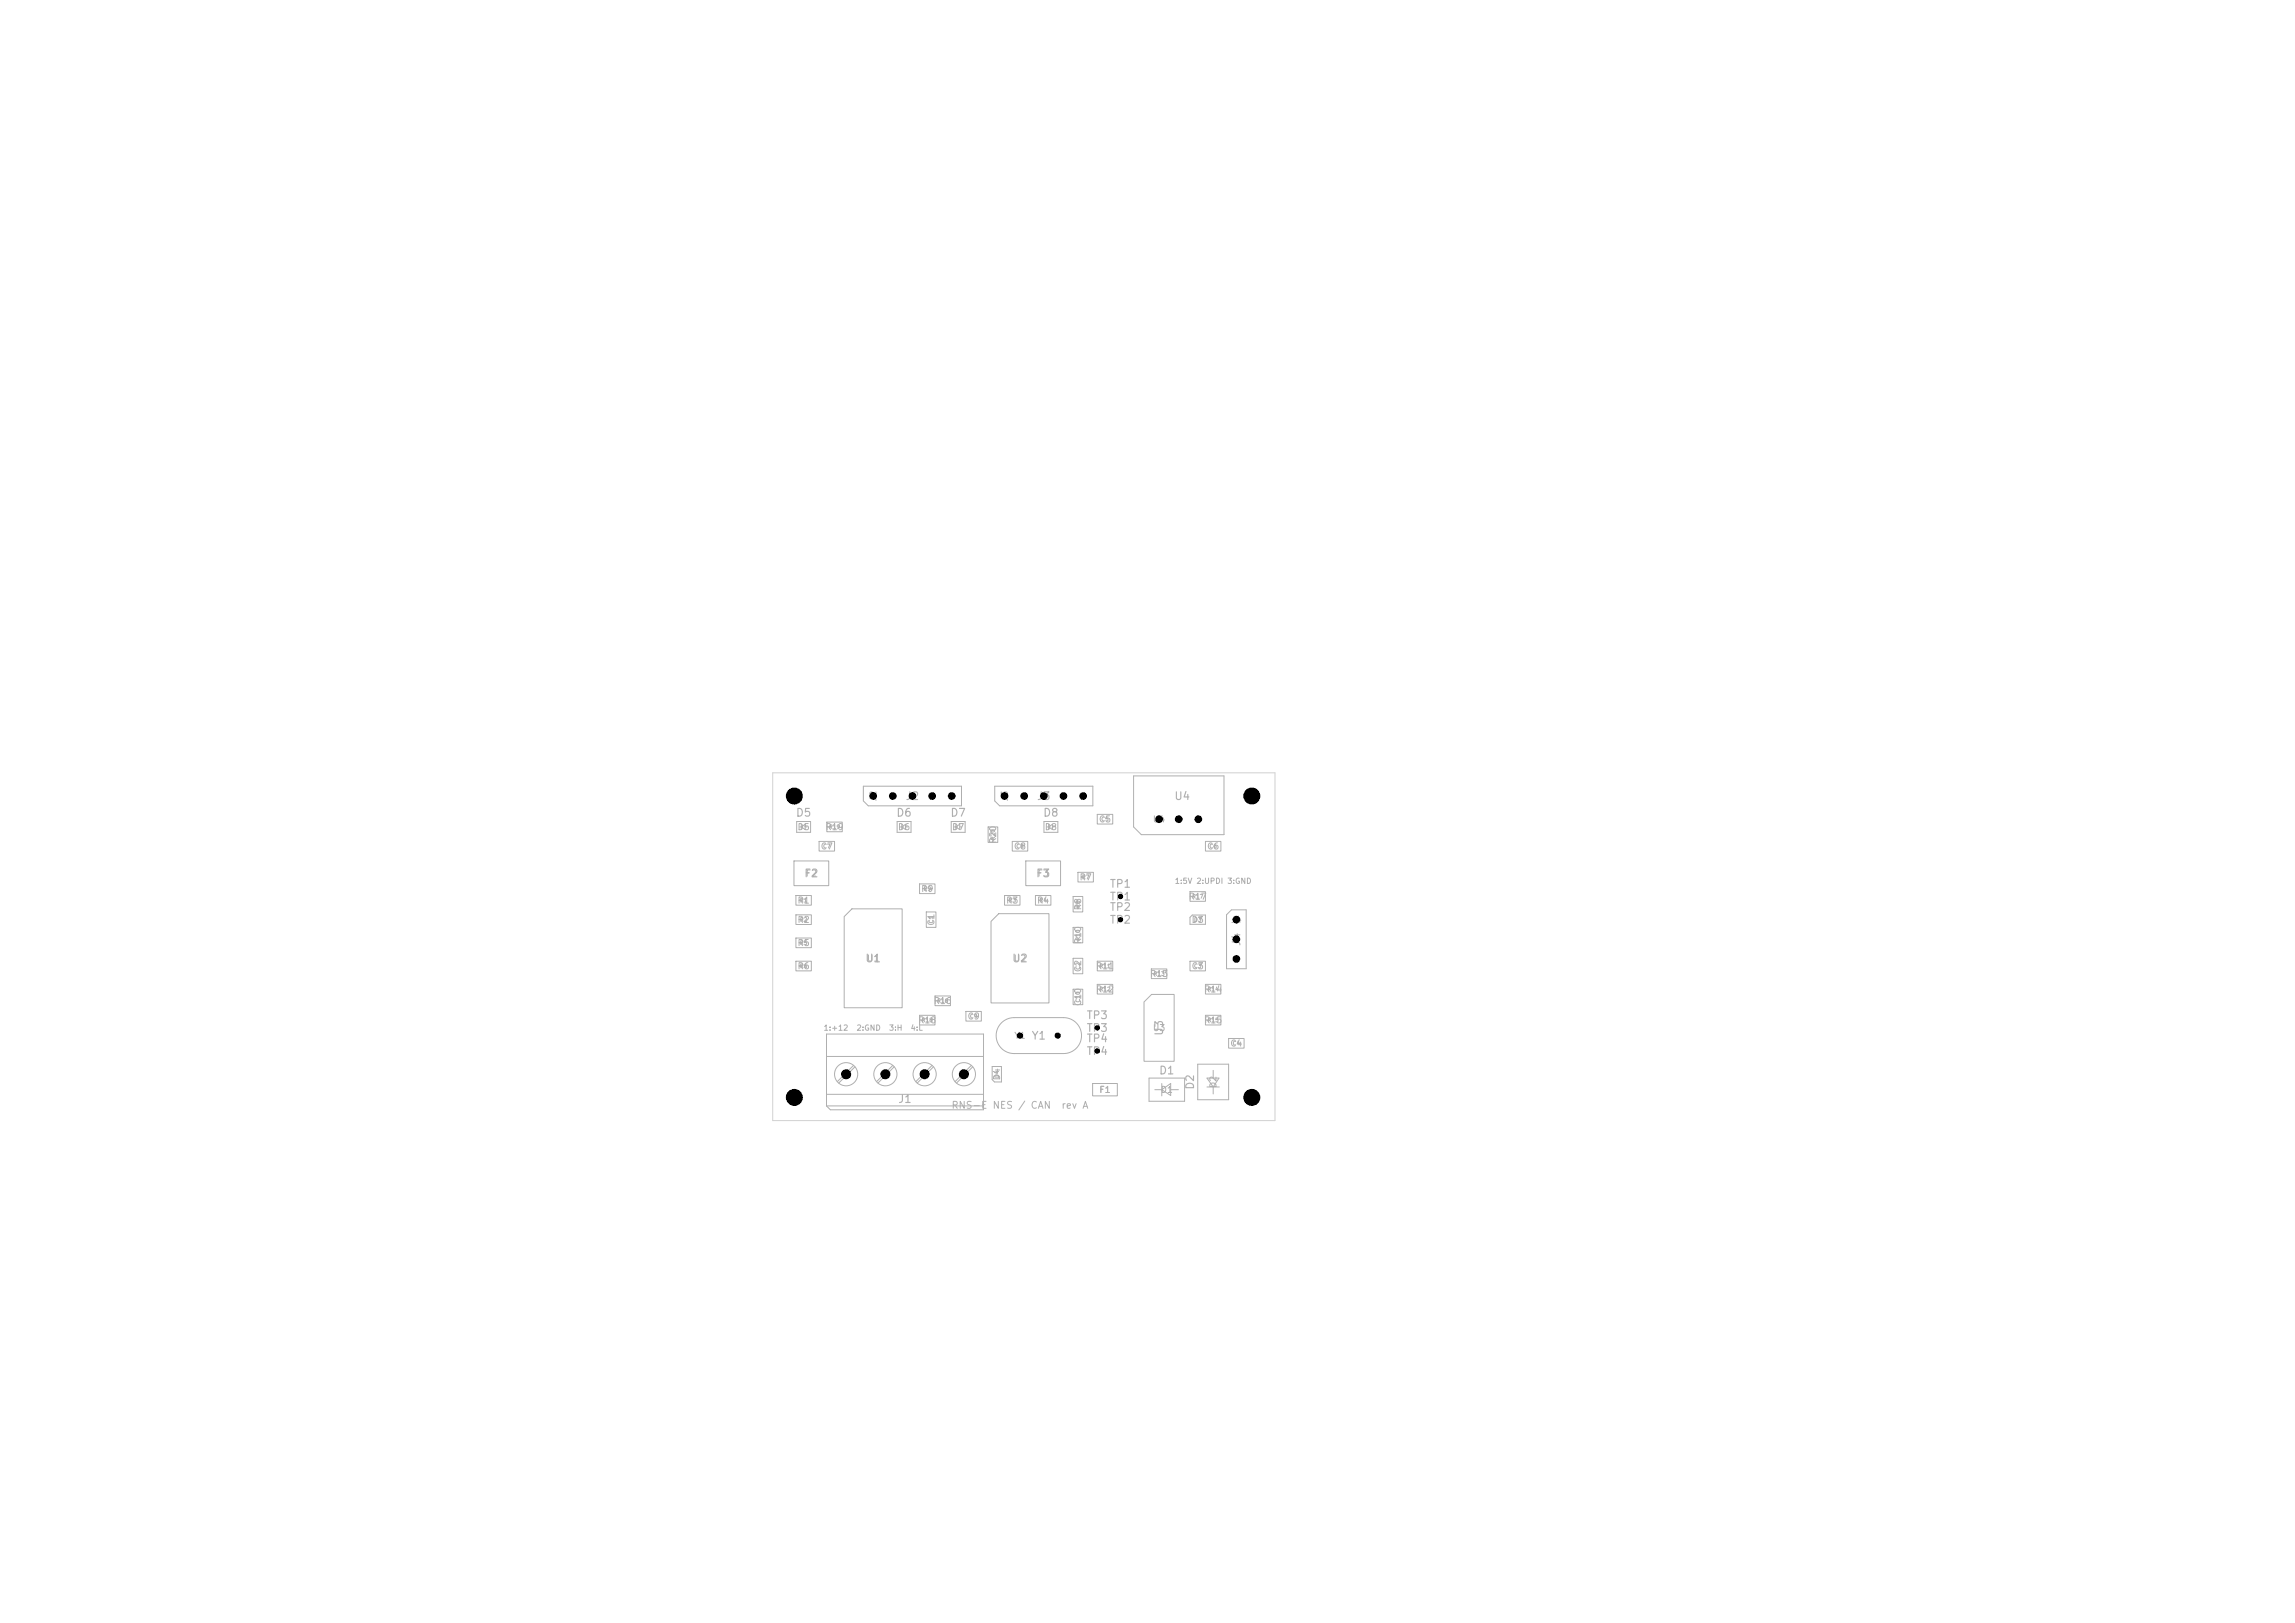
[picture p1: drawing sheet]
<svg xmlns="http://www.w3.org/2000/svg" width="297mm" height="210mm" viewBox="0 0 297 210" stroke-linecap="round" stroke-linejoin="round" font-family="sans-serif">
<defs><g id="words">
<g font-size="1" fill="#afafaf">
<text x="101.7" y="103.8">H1</text>
<text x="102.9" y="105.9">D5</text>
<text x="115.9" y="105.9">D6</text>
<text x="117.1" y="103.8">J2</text>
<text x="122.9" y="105.9">D7</text>
<text x="134.1" y="103.8">J3</text>
<text x="134.9" y="105.9">D8</text>
<text x="151.9" y="103.8">U4</text>
<text x="160.9" y="103.8">H2</text>
<text x="104" y="113.8">F2</text>
<text x="134" y="113.8">F3</text>
<text x="143.5" y="116.8">TP1</text>
<text x="143.5" y="115.1">TP1</text>
<text x="143.5" y="119.8">TP2</text>
<text x="143.5" y="118.1">TP2</text>
<text x="111.9" y="124.8">U1</text>
<text x="130.9" y="124.8">U2</text>
<text x="160.8" y="122.5" transform="rotate(-90 160.8 122.5)">J4</text>
<text x="133.4" y="134.8">Y1</text>
<text x="140.5" y="136.8">TP4</text>
<text x="140.5" y="135.1">TP4</text>
<text x="140.5" y="133.8">TP3</text>
<text x="140.5" y="132.1">TP3</text>
<text x="150.8" y="134.1" transform="rotate(-90 150.8 134.1)">U3</text>
<text x="101.7" y="142.8">H3</text>
<text x="116.2" y="143">J1</text>
<text x="149.9" y="139.3">D1</text>
<text x="154.8" y="141.1" transform="rotate(-90 154.8 141.1)">D2</text>
<text x="160.9" y="142.8">H4</text>
</g>
<g font-size=".9" fill="#afafaf">
<text x="123.1" y="143.7">RNS-E NES / CAN</text>
<text x="137.3" y="143.7">rev A</text>
</g>
<g font-size=".8" fill="#afafaf">
<text x="103.1" y="107.6">D5</text>
<text x="106.8" y="107.6">R19</text>
<text x="113.6" y="103.8" transform="rotate(-90 113.6 103.8)">J2</text>
<text x="116.1" y="107.6">D6</text>
<text x="123.1" y="107.6">D7</text>
<text x="130.6" y="103.8" transform="rotate(-90 130.6 103.8)">J3</text>
<text x="135.1" y="107.6">D8</text>
<text x="142.1" y="106.6">C5</text>
<text x="149.1" y="106.6">U4</text>
<text x="106.1" y="110.1">C7</text>
<text x="129.1" y="109.2" transform="rotate(-90 129.1 109.2)">R20</text>
<text x="131.1" y="110.1">C8</text>
<text x="156.1" y="110.1">C6</text>
<text x="103.1" y="119.6">R2</text>
<text x="103.1" y="117.1">R1</text>
<text x="119.1" y="115.6">R9</text>
<text x="121.1" y="119.9" transform="rotate(-90 121.1 119.9)">C1</text>
<text x="130.1" y="117.1">R3</text>
<text x="134.1" y="117.1">R4</text>
<text x="139.6" y="114.1">R7</text>
<text x="140.1" y="117.9" transform="rotate(-90 140.1 117.9)">R8</text>
<text x="153.8" y="116.6">R17</text>
<text x="154.1" y="119.6">D3</text>
<text x="159.2" y="119.6">J4</text>
<text x="103.1" y="125.6">R6</text>
<text x="103.1" y="122.6">R5</text>
<text x="140.1" y="125.9" transform="rotate(-90 140.1 125.9)">C2</text>
<text x="140.1" y="122.2" transform="rotate(-90 140.1 122.2)">R10</text>
<text x="141.8" y="125.6">R11</text>
<text x="154.1" y="125.6">C3</text>
<text x="120.8" y="130.1">R16</text>
<text x="140.1" y="130.2" transform="rotate(-90 140.1 130.2)">C10</text>
<text x="141.8" y="128.6">R12</text>
<text x="148.8" y="126.6">R13</text>
<text x="155.8" y="128.6">R14</text>
<text x="118.8" y="132.6">R18</text>
<text x="125.1" y="132.1">C9</text>
<text x="131.2" y="134.6">Y1</text>
<text x="149.1" y="133.6">U3</text>
<text x="155.8" y="132.6">R15</text>
<text x="159.1" y="135.6">C4</text>
<text x="108.7" y="139.6">J1</text>
<text x="129.6" y="139.9" transform="rotate(-90 129.6 139.9)">D4</text>
<text x="142.2" y="141.6">F1</text>
<text x="150.1" y="141.6">D1</text>
<text x="157.6" y="140.9" transform="rotate(-90 157.6 140.9)">D2</text>
</g>
<g font-size=".7" fill="#afafaf">
<text x="152" y="114.5">1:5V 2:UPDI 3:GND</text>
<text x="106.5" y="133.5">1:+12</text>
<text x="110.8" y="133.5">2:GND</text>
<text x="115" y="133.5">3:H</text>
<text x="117.8" y="133.5">4:L</text>
</g>
<g font-size=".5" fill="#afafaf">
<text x="107.2" y="107.4">R19</text>
<text x="128.9" y="108.8" transform="rotate(-90 128.9 108.8)">R20</text>
<text x="154.2" y="116.4">R17</text>
<text x="139.9" y="121.8" transform="rotate(-90 139.9 121.8)">R10</text>
<text x="142.2" y="125.4">R11</text>
<text x="121.2" y="129.9">R16</text>
<text x="139.9" y="129.8" transform="rotate(-90 139.9 129.8)">C10</text>
<text x="142.2" y="128.4">R12</text>
<text x="149.2" y="126.4">R13</text>
<text x="156.2" y="128.4">R14</text>
<text x="119.2" y="132.4">R18</text>
<text x="156.2" y="132.4">R15</text>
</g>
</g></defs>
<g fill="none" stroke="#afafaf" stroke-width=".13">
<path d="M102.8 111.4h4.4v3.2h-4.4zM103 118.4h2v1.2h-2zM103 115.9h2v1.2h-2zM103.1 106.3h1.8v1.4h-1.8zM103.5 107h.2M103.7 106.7v.7M103.7 107l.5-.3v.7zM104.2 107h.2M106 108.9h2v1.2h-2zM107 106.4h2v1.2h-2zM110.2 117.6h6.6v12.8h-7.6v-11.8zM111.7 101.7h12.7v2.6h-12l-.7-.7z"/>
<path d="M116.1 106.3h1.8v1.4h-1.8zM116.5 107h.2M116.7 106.7v.7M116.7 107l.5-.3v.7zM117.2 107h.2M119 114.4h2v1.2h-2zM119.9 118h1.2v2h-1.2zM123.1 106.3h1.8v1.4h-1.8zM123.5 107h.2M123.7 106.7v.7M123.7 107l.5-.3v.7zM124.2 107h.2"/>
<path d="M127.9 107h1.2v2h-1.2zM128.7 101.7h12.7v2.6h-12l-.7-.7zM129.2 118.2h6.6v11.6h-7.6v-10.6zM130 115.9h2v1.2h-2zM131 108.9h2v1.2h-2zM132.8 111.4h4.4v3.2h-4.4zM134 115.9h2v1.2h-2zM135.1 106.3h1.8v1.4h-1.8zM135.5 107h.2M135.7 106.7v.7M135.7 107l.5-.3v.7zM136.2 107h.2"/>
<path d="M138.9 116h1.2v2h-1.2zM139.5 112.9h2v1.2h-2zM142 105.4h2v1.2h-2zM146.7 100.4h11.7v7.6h-10.7l-1-1zM154 115.4h2v1.2h-2zM154.3 118.4h1.7v1.2h-2v-.9zM156 108.9h2v1.2h-2zM158.7 118.4l.7-.7h1.9v7.7h-2.6zM103 124.4h2v1.2h-2zM103 121.4h2v1.2h-2zM107 133.8h20.3v9.8h-19.8l-.5-.5zM107 136.7h20.3"/>
<path d="M110.5 137.9l-2.1 2.1M110.6 138l-2.1 2.1M115.5 137.9l-2.1 2.1M115.7 138l-2.1 2.1M119 131.4h2v1.2h-2zM120.6 137.9l-2.1 2.1M120.8 138l-2.1 2.1M121 128.9h2v1.2h-2zM125 130.9h2v1.2h-2zM125.7 137.9l-2.1 2.1M125.9 138l-2.1 2.1M128.4 138h1.2v2h-.9l-.3-.3z"/>
<path d="M129.6 132.4a2.32 2.32 0 0 1 1.6-.7h6.4a2.32 2.32 0 0 1 2.4 2.3 2.32 2.32 0 0 1-2.4 2.3h-6.4a2.33 2.33 0 0 1-2.1-1.4 2.33 2.33 0 0 1 .5-2.5zM138.9 128h1.2v2h-1.2zM138.9 120h1.2v2h-1.2zM138.9 124h1.2v2h-1.2zM142 127.4h2v1.2h-2zM142 124.4h2v1.2h-2zM148 129.6l1-.9h2.9v8.6h-3.9zM148.7 139.5h4.6v3h-4.6zM149 125.4h2v1.2h-2zM154 124.4h2v1.2h-2zM155 137.7h4v4.6h-4zM156 131.4h2v1.2h-2z"/>
<path d="M156 127.4h2v1.2h-2zM156.2 139.5h1.6l-.8 1.1zM157 138.5v1M159 134.4h2v1.2h-2zM107 141.6h20.3M107 143.1h20.3M141.4 140.2h3.2v1.6h-3.2zM149.4 141h1M150.4 140.2v1.6M150.4 141l1.1-.8v1.6zM151.5 141h1M156.2 140.6h1.6"/>
<path d="M157 140.6v1"/>
<circle cx="109.5" cy="139" r="1.5"/>
<circle cx="114.6" cy="139" r="1.5"/>
<circle cx="119.7" cy="139" r="1.5"/>
<circle cx="124.7" cy="139" r="1.5"/>
</g>
<path d="M100 100h65v45h-65z" fill="none" stroke="#d0d2cd" stroke-width=".13"/>
<g fill="#000">
<circle cx="102.8" cy="103" r="1.1"/>
<circle cx="113" cy="103" r=".5"/>
<circle cx="115.5" cy="103" r=".5"/>
<circle cx="118.1" cy="103" r=".5"/>
<circle cx="120.6" cy="103" r=".5"/>
<circle cx="123.2" cy="103" r=".5"/>
<circle cx="130" cy="103" r=".5"/>
<circle cx="132.5" cy="103" r=".5"/>
<circle cx="135.1" cy="103" r=".5"/>
<circle cx="137.6" cy="103" r=".5"/>
<circle cx="140.2" cy="103" r=".5"/>
<circle cx="145" cy="119" r=".35"/>
<circle cx="145" cy="116" r=".35"/>
<circle cx="150" cy="106" r=".5"/>
<circle cx="152.5" cy="106" r=".5"/>
<circle cx="155.1" cy="106" r=".5"/>
<circle cx="160" cy="119" r=".5"/>
<circle cx="162" cy="103" r="1.1"/>
<circle cx="109.5" cy="139" r=".65"/>
<circle cx="114.6" cy="139" r=".65"/>
<circle cx="119.7" cy="139" r=".65"/>
<circle cx="124.7" cy="139" r=".65"/>
<circle cx="132" cy="134" r=".4"/>
<circle cx="136.9" cy="134" r=".4"/>
<circle cx="142" cy="136" r=".35"/>
<circle cx="142" cy="133" r=".35"/>
<circle cx="160" cy="124.1" r=".5"/>
<circle cx="160" cy="121.5" r=".5"/>
<circle cx="102.8" cy="142" r="1.1"/>
<circle cx="162" cy="142" r="1.1"/>
</g>
<use href="#words"/>
</svg>
